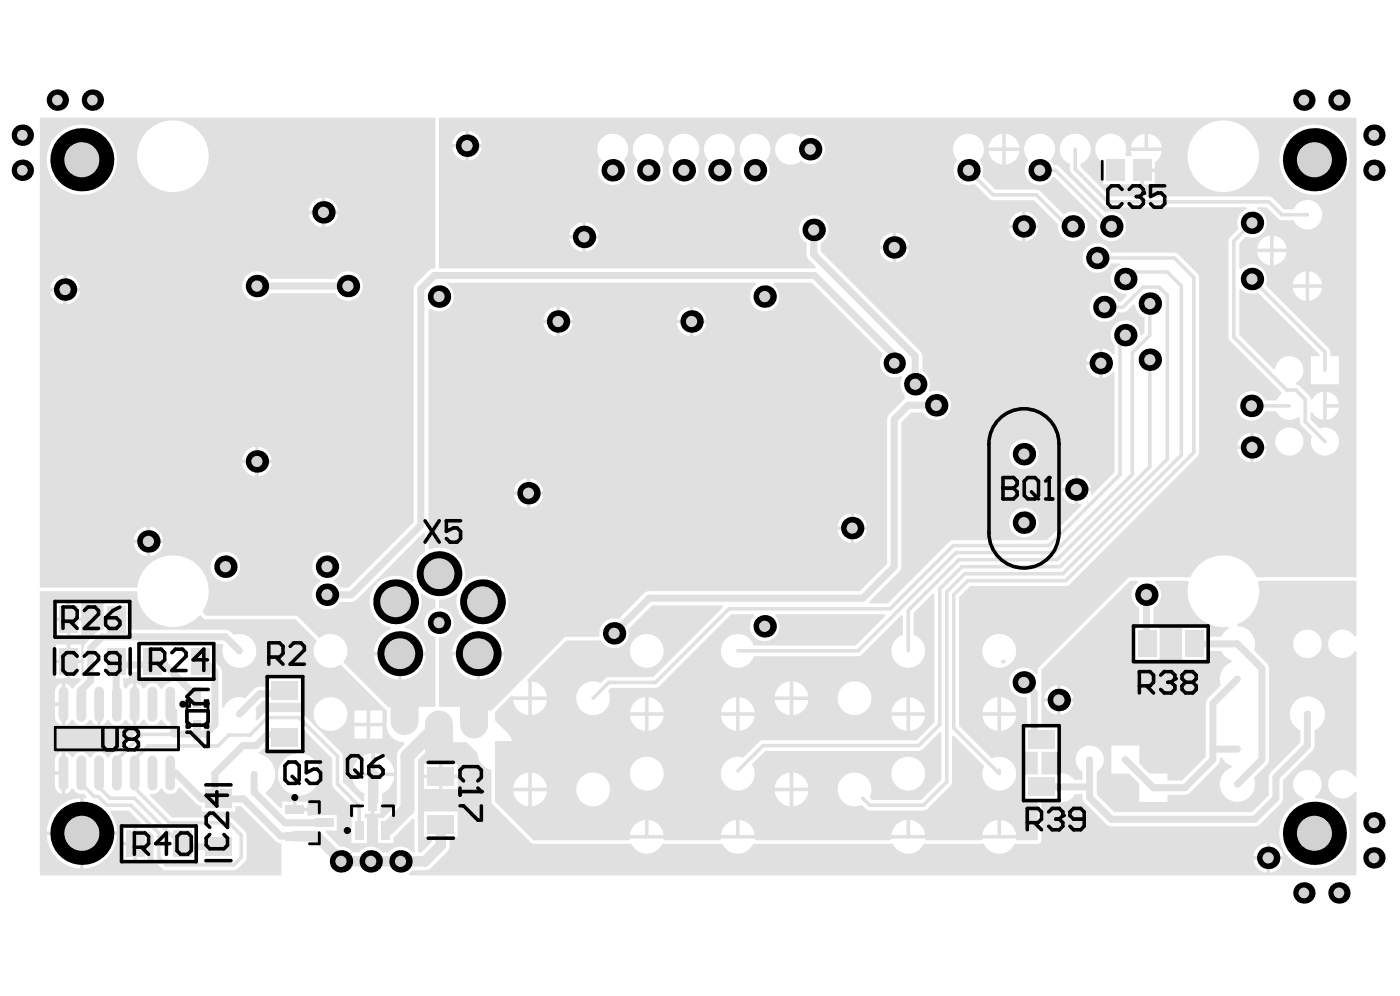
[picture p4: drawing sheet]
<svg xmlns="http://www.w3.org/2000/svg" width="148mm" height="105mm" viewBox="0 0 148 105" stroke-linecap="round" stroke-linejoin="round" font-family="sans-serif">
<g fill="#e0e0e0">
<path d="M4.2 12.4v49.6h10.3a3.8 3.8 0 0 1 5-3.2 3.8 3.8 0 0 1 1.9 5.7l.1 .2 .2 .3h9.6l2.4 2.4a1.78 1.78 0 0 1 2.5 0 1.78 1.78 0 0 1 0 2.5l4.8 4.7h5v-7.3a1.63 1.63 0 0 1-1.2-1.6 1.63 1.63 0 0 1 1.2-1.5l-.1-.9a2.5 2.5 0 0 1-1.3-.7l-.2 .1a2.71 2.71 0 0 1-1.7 3.4v.2a2.72 2.72 0 0 1 2.2 2.5h-5.4a2.69 2.69 0 0 1 1.8-2.4v-.2a2.75 2.75 0 0 1-2-3.9 2.75 2.75 0 0 1 4.3-.8l.1-.2a2.72 2.72 0 0 1 1.2-3.1v-1.9l-.2-.1-7.1 7.1-.5 .2h-1.2a1.56 1.56 0 0 1-2.5 .4 1.56 1.56 0 0 1 .4-2.5v-.2a1.56 1.56 0 0 1-.5-2.4 1.56 1.56 0 0 1 2.4 0 1.56 1.56 0 0 1-.5 2.4v.2l.4 .3 .3 .3h.9l6.9-6.9v-24.6l.2-.5 1.4-1.5 .3-.1 .4-.1v-15.9zM14.5 16.5a3.8 3.8 0 0 1 7.5 0 3.8 3.8 0 0 1-7.5 0zM4.9 16.9a3.8 3.8 0 0 1 7.5 0 3.8 3.8 0 0 1-7.5 0zM33 21.3l.4-.2 .6-.2v1.3h-1.4l.2-.6zM34.3 20.9a1.51 1.51 0 0 1 1.4 1.3h-1.4zM32.6 22.6h1.4v1.4a1.51 1.51 0 0 1-1.4-1.4zM34.3 22.6h1.4a1.51 1.51 0 0 1-1.4 1.4zM26 29.1a1.56 1.56 0 0 1 2.5 .3h6.9a1.56 1.56 0 0 1 2.3-.4 1.56 1.56 0 0 1 0 2.4 1.56 1.56 0 0 1-2.3-.5h-6.9a1.57 1.57 0 0 1-2.3 .5 1.57 1.57 0 0 1-.2-2.3zM5.8 29.4l.3-.2 .6-.2v1.4h-1.4l.2-.6zM7.1 29a1.51 1.51 0 0 1 1.3 1.4h-1.3zM5.3 30.7h1.4v1.4a1.51 1.51 0 0 1-1.4-1.4zM7.1 30.7h1.3a1.51 1.51 0 0 1-1.3 1.4zM26 47.6l.3-.3 .6-.1v1.3h-1.3l.2-.6zM27.3 47.2a1.51 1.51 0 0 1 1.4 1.3h-1.4zM25.6 48.9h1.3v1.4a1.51 1.51 0 0 1-1.3-1.4zM27.3 48.9h1.4a1.51 1.51 0 0 1-1.4 1.4zM14.6 56l.3-.2 .6-.2v1.4h-1.4l.2-.6zM15.9 55.6a1.51 1.51 0 0 1 1.3 1.4h-1.3zM14.1 57.3h1.4v1.4a1.51 1.51 0 0 1-1.4-1.4zM15.9 57.3h1.3a1.51 1.51 0 0 1-1.3 1.4zM22.2 59.8a1.6 1.6 0 0 1 3.2 0 1.6 1.6 0 0 1-3.2 0zM39.5 69.2h2.5v2.5a2.71 2.71 0 0 1-2.5-2.5zM42.4 69.2h2.5a2.71 2.71 0 0 1-2.5 2.5z"/>
<path d="M46 78.3l-1.9 1.9v5.8l-.1 .2 .1 .3v3.5h.4l1.1-1.1v-.6h-.8v-2.6h3.5v2.6h-.8l-.1 1.3-.2 .3-1.7 1.7-.3 .2-.3 .1h-1.4l-.3 .3v.2h100v-8.8l-.2-.1a1.51 1.51 0 0 1-2.2 .4 1.51 1.51 0 0 1 0-2.3 1.51 1.51 0 0 1 2.2 .4l.2-.1v-13.1l-.2-.1-.2 .3a1.51 1.51 0 0 1-2.2-.1 1.51 1.51 0 0 1 .3-2.2 1.51 1.51 0 0 1 2.1 .5l.2-.1v-5.8h-10.3l-.1 .2a3.8 3.8 0 0 1-2.2 4.4v.2l.5 .1a1.85 1.85 0 0 1 1.3 2.4l1.4 1.4 .2 .6v9.6l-.2 .5-1.4 1.4v.2a1.86 1.86 0 0 1-1.2 2.3 1.86 1.86 0 0 1-2.3-1.2 1.86 1.86 0 0 1 1.1-2.4v-.2l-.7-.4-.3-.5-.2 .1v.5l-.2 .2-3 3-.5 .2h-1.8v.7h-3v-1.9l-1.1-1h-1.9v-3h3v1.9l1 1h2v.8h1.5l2.5-2.5 .1-5.9 1.5-1.7a1.82 1.82 0 0 1 1.1-2.4v-.2l-.7-.4-.3-.6h-1.5v1h-2.7v-3.5h2.7v1h1.5a1.71 1.71 0 0 1 .7-.9v-.2l-.5 .1a3.8 3.8 0 0 1-3.7-4.7l-.1-.2h-3.4l-.1 .2 .2 .2a1.56 1.56 0 0 1-.3 2.4v2.1h.6v3.5h-2.6v-3.5h.5l-.1-2.1a1.56 1.56 0 0 1 0-2.6l-.1-.2h-.8l-9.4 9.4 .1 6h1.7v2.7h-1.8v2.3h1.9a1.49 1.49 0 0 1 1.6 .6h.9v-.8a1.49 1.49 0 0 1-.4-2.3 1.49 1.49 0 0 1 2.3 0 1.49 1.49 0 0 1-.4 2.3v2.4l1.8 1.8h14.6l1.8-1.8v-1.9l.2-.5 3.1-3.1v-1.3a1.86 1.86 0 0 1-.7-2.9 1.86 1.86 0 0 1 2.9 0 1.86 1.86 0 0 1-.7 2.9l-.1 1.9-3.2 3.3-.1 2.2-2.6 2.7h-15.5l-.5-.2-2.3-2.3-.2-.2v-.7h-.8a1.48 1.48 0 0 1-2.2 .6h-1.4v4.3a.38 .38 0 0 1-.3 .4h-2.4a1.84 1.84 0 0 1-1.7 1 1.84 1.84 0 0 1-1.6-1l-6.3-.1-.1 .2a1.81 1.81 0 0 1-1.7 .9 1.81 1.81 0 0 1-1.6-1l-14.6-.1-.1 .2a1.81 1.81 0 0 1-1.7 .9 1.81 1.81 0 0 1-1.5-1l-6.3-.1-.1 .2a1.81 1.81 0 0 1-1.7 .9 1.81 1.81 0 0 1-1.6-1l-10.4-.1-4.3-4.2v-3.5a1.83 1.83 0 0 1-1.5-1.8l-1.1-1.2zM136.5 68a1.51 1.51 0 0 1 3 0 1.51 1.51 0 0 1-3 0zM110.7 72.8l.3-.3 .6-.2v1.4h-1.4l.2-.6zM112 72.3a1.51 1.51 0 0 1 1.3 1.4h-1.3zM110.2 74.1h1.4v1.3a1.51 1.51 0 0 1-1.4-1.3zM112 74.1h1.3a1.51 1.51 0 0 1-1.3 1.3zM44.8 80.6h1.6v1.2h-1.6zM46.7 80.6h1.6v1.2h-1.6zM44.8 82.1h1.6v1.2h-1.6zM46.7 82.1h1.6v1.2h-1.6zM132.8 89.4l.3-.2 .6-.2v1.4h-1.3l.1-.6zM134.1 89a1.51 1.51 0 0 1 1.3 1.4h-1.3zM137 81.7a1.51 1.51 0 0 1 2.2 .1 1.51 1.51 0 0 1-.4 2.3l.1 .1a3.7 3.7 0 0 1 3.5 4.7 3.7 3.7 0 0 1-5.4 2.3 3.7 3.7 0 0 1-.8-5.9l.5-.4 1-.5v-.2a1.51 1.51 0 0 1-.7-2.5zM132.4 90.7h1.3v1.4a1.51 1.51 0 0 1-1.3-1.4zM134.1 90.7h1.3a1.51 1.51 0 0 1-1.3 1.4z"/>
<path d="M4.2 62.4v30h25.5v-3.3l-.6-.3-3.7-3.7h-.6v.6h-3.5v-.6l-.5-.2-1.8-1.8-.2 .1v.1a.9 .9 0 0 1-.8 .5 .9 .9 0 0 1-.9-.6l-.2 .1a.87 .87 0 0 1-1 .5l-.1 .2 2.3 2.3h6.3l1.5 1.5 .1 .4v2.5l-1.1 1.1h-7.6a2.02 2.02 0 0 1-1.1-1.3v-2.3l-.4-.4h-.2v1.1h-1.1v-1.6h.6v-.2l-1.5-1.5h-1.9l-.1 .1 .5 .8 .2 .7v.6h-3.5v-3.6l.3 .1 .1-.2-.4-.3a.87 .87 0 0 1-1.1-.6h-.1l-.2 .4-.5 .2v-4.4l.5 .2 .2 .3h.1a.9 .9 0 0 1 .9-.6 .9 .9 0 0 1 .8 .6h.2a.9 .9 0 0 1 .9-.6 .9 .9 0 0 1 .8 .6h.2a.89 .89 0 0 1 .9-.5l2.4-2.4 2.8-.1v-.4l-.3-.2-.2-.3h-.2a.9 .9 0 0 1-.8 .6 .9 .9 0 0 1-.8-.6h-.2l-.2 .3-.5 .2v-4.4l.5 .3 .2 .3h.2a.9 .9 0 0 1 .8-.6 .9 .9 0 0 1 .8 .6l.2-.1a.89 .89 0 0 1 .9-.5l.1-.2-.5-.4-.2 .1h-2.6v-.7h-1.2v.7h-.6v.8l.2 .3h.2l.2-.3 .4-.3v4.4l-.4-.2-.2-.3h-.2a.9 .9 0 0 1-.9 .6 .9 .9 0 0 1-.8-.6h-.2l-.2 .3-.4 .2v-2.2h-.4v2.2a.83 .83 0 0 1-.7-.5h-.2a.9 .9 0 0 1-.8 .6 .9 .9 0 0 1-.9-.6h-.1l-.2 .3-.5 .2v-4.4l.5 .3 .2 .3h.1l.2-.3 .7-.6-.1-.2h-1.1v-1.6h1.2v1.3l.2 .1 .1-3.3 1.4-1.4 .2-.2h.4v-2.9h2.7v2.9h10.2h.3l.6 .5h.1a1.79 1.79 0 0 1 2.3 1.6 1.79 1.79 0 0 1-2 1.9 1.79 1.79 0 0 1-1.5-2.4l-.1-.1h-1v1.6l.9 1v4.1h.2l.1-.2a1.76 1.76 0 0 1 2.2-.8l1.2-1.2h1.2v-1h3.6v2.7h-3.6v-.2h-.6l-.7 .8 .1 .6-.1 .5 .1 .2 .7-.8 .4-.1h3.4l.4 .1 4.2 4.3v2.9l2.1 2.1 .2-.1v-.7a2.17 2.17 0 0 1-1.3-1.9h4.4v.3a2.21 2.21 0 0 1-1.3 1.6v.7l-.2 .6v.8h-.6v-1.4h-.4v1.4h-.6v.4h.2v2.7h-1.6v-2.7h.3v-1l-2.3-2.3v-3l-3.1-3-.1 .1v2.1h-3.6v-.4l-.2-.1-.7 .7v.2l.3 .1a2.23 2.23 0 0 1 .4 3.9v.2l1.5 1.5 .2-.1v-.6h1.1v.8h.2v.2h1.4v.5l3.1-.1v1.7h-1.2l-.1 .1 1.6 1.6 .1-.1a1.49 1.49 0 0 1 1.2 .7h.7l.1-.2a1.55 1.55 0 0 1 2.4 .2h.7l.1-.2a1.55 1.55 0 0 1 2.3 .2h.3v-3.5l-.2-.1-2.1 2v.6h-1.6v-2.7h.6l1.4-1.4v-5.1l.2-.6 .6-.7v-.1a1.95 1.95 0 0 1-1.8-2.4v-1l-5-4.9a1.77 1.77 0 0 1-2.3-.1 1.77 1.77 0 0 1-.1-2.4l-2.3-2.2h-9.6l-.4-.4h-.2a3.8 3.8 0 0 1-4.1 .9 3.8 3.8 0 0 1-2.4-3.5zM5.9 63.6h1.2v1.6h-1.2zM7.4 63.6h1.2v1.6h-1.2zM5.9 65.6h1.2v1.6h-1.2zM7.4 65.6h1.2v1.6h-1.2zM5.9 68h1.2v1.6h-1.2zM7.4 68h1.2v1.6h-1.2zM5.9 70h1.2v1.6h-1.2zM6.1 72.4l.4-.3v2h-.7v-1.1l.1-.4zM37.4 75h1.3v1.3h-1.3zM39.1 75h1.3v1.3h-1.3zM5.8 74.5h.7v2a.87 .87 0 0 1-.7-.8zM33.1 75.4a1.8 1.8 0 0 1 3.6 0 1.8 1.8 0 0 1-3.6 0zM37.4 76.7h1.3v1.3h-1.3zM39.1 76.7h1.3v1.3h-1.3zM6.1 79.6l.4-.2v2h-.7v-1.1l.1-.4zM37.8 80.2a2.14 2.14 0 0 1 1.4-.7v2h-2a2.15 2.15 0 0 1 .6-1.3zM39.6 79.5a2.19 2.19 0 0 1 2 2h-2zM5.8 81.8h.7v2a.87 .87 0 0 1-.7-.9zM29.3 81.7a2.25 2.25 0 0 1 4.5 0 2.25 2.25 0 0 1-4.5 0zM31.3 84.6h1.2v.6h-1.2zM6 85.3a3.6 3.6 0 0 1 2.5-1.1v3.6h-3.6a3.6 3.6 0 0 1 1.1-2.5zM12.9 87.3h1.2v1.6h-1.2zM12.9 89.3h1.2v1.5h-1.2zM14.5 89.3h1.1v1.5h-1.1zM4.9 88.1h3.6v3.6a3.7 3.7 0 0 1-3.6-3.6zM8.8 88.1h3.5a3.7 3.7 0 0 1-3.5 3.6z"/>
<path d="M47.3 29.8l-.1 .2a1.56 1.56 0 0 1 .4 2.2 1.56 1.56 0 0 1-2.2 .4h-.2v25.4h.3a2.73 2.73 0 0 1 2.8 .6 2.73 2.73 0 0 1 .7 2.7l.1 .2a2.75 2.75 0 0 1 4.3 .8 2.75 2.75 0 0 1-2 3.9v.2a2.69 2.69 0 0 1 1.8 2.4h-5.4a2.72 2.72 0 0 1 2.2-2.5v-.2a2.71 2.71 0 0 1-1.7-3.4l-.1-.1a2.65 2.65 0 0 1-1.8 .7v.9a1.57 1.57 0 0 1 1.5 1.5 1.57 1.57 0 0 1-1.5 1.6v7.3h3.6l.5 .1 .7 .3h.7l7.8-7.8h3.5l.1-.1a1.55 1.55 0 0 1 2-1.8l2.7-2.7 .5-.2h22.3l2.9-2.9v-15.2l.2-.6 1.6-1.6v-.4a1.71 1.71 0 0 1-.3-1.9l-.1-.1a1.5 1.5 0 0 1-1.8-.4 1.5 1.5 0 0 1-.1-1.9l-7.5-7.6h-4l-.1 .2a1.56 1.56 0 0 1 .3 2.3 1.56 1.56 0 0 1-2.3 0 1.56 1.56 0 0 1 .2-2.3v-.2zM71.9 32.8l.3-.2 .6-.2v1.3h-1.3l.2-.6zM73.2 32.4a1.51 1.51 0 0 1 1.4 1.3h-1.4zM57.8 32.8l.3-.2 .6-.2v1.3h-1.3l.2-.6zM59.1 32.4a1.51 1.51 0 0 1 1.4 1.3h-1.4zM71.5 34.1h1.3v1.4a1.51 1.51 0 0 1-1.3-1.4zM73.2 34.1h1.4a1.51 1.51 0 0 1-1.4 1.4zM57.4 34.1h1.3v1.4a1.51 1.51 0 0 1-1.3-1.4zM59.1 34.1h1.4a1.51 1.51 0 0 1-1.4 1.4zM54.7 50.9l.3-.2 .6-.2v1.4h-1.3l.1-.6zM56 50.5a1.51 1.51 0 0 1 1.3 1.4h-1.3zM54.3 52.2h1.3v1.4a1.51 1.51 0 0 1-1.3-1.4zM56 52.2h1.3a1.51 1.51 0 0 1-1.3 1.4zM88.9 54.6l.3-.2 .6-.2v1.4h-1.4l.2-.6zM90.2 54.2a1.51 1.51 0 0 1 1.3 1.4h-1.3zM88.4 55.9h1.4v1.4a1.51 1.51 0 0 1-1.4-1.4zM90.2 55.9h1.3a1.51 1.51 0 0 1-1.3 1.4zM47.8 69.2h2.5v2.5a2.71 2.71 0 0 1-2.5-2.5zM50.7 69.2h2.5a2.71 2.71 0 0 1-2.5 2.5z"/>
<path d="M46.3 12.4v15.9h39.8v-.1l-.9-1.1v-1.5a1.57 1.57 0 0 1-.5-2.3 1.57 1.57 0 0 1 2.4 0 1.57 1.57 0 0 1-.4 2.3v.9l10.5 10.6 .2 .5v1.6a1.55 1.55 0 0 1 .6 2l.2 .2 .2-.1a1.57 1.57 0 0 1 1.9 1 1.57 1.57 0 0 1-.8 1.9 1.57 1.57 0 0 1-2-.7h-1.3l-1 1.1-.1 15.5-3.3 3.4 .1 .2h1.8l6.7-6.6 10.1-.1 3.7-3.7-.1-.1h-.3v-1.3h1.4l-.1 .2 .2 .1 2.4-2.3v-10.6h-.2a1.43 1.43 0 0 1-1.1 .6v-3.1a1.43 1.43 0 0 1 1.1 .6h.2v-1a1.56 1.56 0 0 1 .5-2.5 1.56 1.56 0 0 1 2.2 1.4l.1 .1 .3-.3v-1.6l-.2-.1a1.51 1.51 0 0 1-.7-1.2l-.2-.1-.9 .8-.8 .1v.2a1.56 1.56 0 0 1-2.5 .4 1.56 1.56 0 0 1 .2-2.5 1.56 1.56 0 0 1 2.3 .7h.3l.7-.6-.1-.2h-.1a1.56 1.56 0 0 1-1.5-1.3 1.56 1.56 0 0 1 1-1.7v-.2h-1a1.56 1.56 0 0 1-2.4 .7 1.56 1.56 0 0 1 0-2.5 1.56 1.56 0 0 1 2.4 .7h6.9l2.4 2.4v18.9l-13.9 13.8-10.3 .1-1.1 1.1v13.6l3.4 3.5a1.79 1.79 0 0 1 2.6 1.3 1.79 1.79 0 0 1-2.1 2 1.79 1.79 0 0 1-1.3-2.5l-3.2-3.3-.2 .1v5l-2.6 2.7-.4 .2h-5.7l-.4-.2-.4-.5a1.79 1.79 0 0 1-2.5-1.4 1.79 1.79 0 0 1 2.1-1.9 1.79 1.79 0 0 1 1.2 2.6l.3 .2h5.2l2.1-2.1v-5h-.2l-1.8 1.8-.4 .2h-16.2l-1.4 1.4a1.79 1.79 0 0 1-1 2.7 1.79 1.79 0 0 1-2.3-1.8 1.79 1.79 0 0 1 2.4-1.6l1.7-1.7 .4-.2h16.2l1.9-1.9v-13.5h-.2l-2 2v2.3l.3 .1a1.79 1.79 0 0 1 .4 2.8 1.79 1.79 0 0 1-2.8-.2 1.79 1.79 0 0 1 .9-2.7v-2l-.1-.1-4.4 4.3-11.2 .1a1.78 1.78 0 0 1-2.8 .8 1.78 1.78 0 0 1 0-2.8 1.78 1.78 0 0 1 2.8 .8h10.8l3.1-3.1-.1-.2h-11.5v.2a1.57 1.57 0 0 1-.1 2.2 1.57 1.57 0 0 1-2.2 0 1.57 1.57 0 0 1 0-2.2v-.2h-2.4l-7.8 7.8h-4.9l-.3 .3a1.79 1.79 0 0 1-1.3 2.6 1.79 1.79 0 0 1-2.1-2.1 1.79 1.79 0 0 1 2.6-1.3l.5-.5 .4-.1h4.7l7.4-7.4-.1-.2h-7.5l-2.5 2.5a1.56 1.56 0 0 1-.8 1.9 1.56 1.56 0 0 1-2-.7h-.2h-3.5l-4.1 4.1 .1 .2v1.6h-1.6l-.2-.1-1.7 1.8v.9l1.3 1.3a2.79 2.79 0 0 1 0 3.4l-.4 .3-.4 .1-.5 .1v3.3l4 4.1h10.1l.1-.2h3.6l.1 .2h5.8l.1-.2h3.6l.1 .2h14.2l.1-.2h3.6l.1 .2h5.8l.1-.2h3.6l.1 .2h2.2v-4.3h-1.4v-2.7h1.4v-2.3h-1.4v-2.7h.2v-3l-.1-.1a1.56 1.56 0 0 1-1.6-2.2 1.56 1.56 0 0 1 2.7-.2l.2-.1v-.5l9.6-9.7h6.5a3.8 3.8 0 0 1 3.5-2.3 3.8 3.8 0 0 1 3.5 2.3h10.5v-48.5zM82.3 14.6a1.62 1.62 0 0 1 2.3-.1 1.56 1.56 0 0 1 2.1 .2 1.56 1.56 0 0 1 0 2.1 1.56 1.56 0 0 1-2.1 .2 1.64 1.64 0 0 1-2.3-.1 1.64 1.64 0 0 1 0-2.3zM48.2 14.3l.3-.3 .6-.2v1.4h-1.3l.1-.6zM49.5 13.8a1.51 1.51 0 0 1 1.4 1.4h-1.4zM104.8 14.6l.4-.3 .6-.2v1.5h-1.4l.2-.7zM106.2 14.1a1.59 1.59 0 0 1 1.4 1.5h-1.4zM119.9 14.6l.3-.3 .6-.2v1.5h-1.4l.2-.7zM121.2 14.1a1.59 1.59 0 0 1 1.5 1.5h-1.5zM116.1 14.6a1.63 1.63 0 0 1 2.1-.2 1.63 1.63 0 0 1 .6 1.9l.1 .2h.5l.1-.2-.1-.4h3.3a1.54 1.54 0 0 1-.8 1.2v.7h-1.3v.2h-.2v1.5h-4v-2.3a1.64 1.64 0 0 1-.3-2.6zM47.8 15.6h1.3v1.3a1.51 1.51 0 0 1-1.3-1.3zM49.5 15.6h1.4a1.51 1.51 0 0 1-1.4 1.3zM104.4 15.9h1.4v1.5a1.59 1.59 0 0 1-1.4-1.5zM106.2 15.9h1.4a1.59 1.59 0 0 1-1.4 1.5zM120.8 18.2h1.1v1.3h-1.1zM63.5 14.6a1.64 1.64 0 0 1 2.4 0 1.64 1.64 0 0 1-.1 2.3 1.56 1.56 0 0 1 0 2.2 1.56 1.56 0 0 1-2.2 0 1.56 1.56 0 0 1-.1-2.2 1.64 1.64 0 0 1 0-2.3zM67.3 14.6a1.64 1.64 0 0 1 2.3 0 1.64 1.64 0 0 1 0 2.3 1.56 1.56 0 0 1-.1 2.2 1.56 1.56 0 0 1-2.1 0 1.56 1.56 0 0 1-.1-2.2 1.64 1.64 0 0 1 0-2.3zM71 14.6a1.64 1.64 0 0 1 2.4 0 1.64 1.64 0 0 1 0 2.3 1.56 1.56 0 0 1-.1 2.2 1.56 1.56 0 0 1-2.2 0 1.56 1.56 0 0 1 0-2.2 1.64 1.64 0 0 1-.1-2.3zM74.8 14.6a1.64 1.64 0 0 1 2.3 0 1.64 1.64 0 0 1 0 2.3 1.56 1.56 0 0 1-.1 2.2 1.56 1.56 0 0 1-2.1 0 1.56 1.56 0 0 1-.1-2.2 1.64 1.64 0 0 1 0-2.3zM78.6 14.6a1.64 1.64 0 0 1 2.3 0 1.64 1.64 0 0 1 0 2.3 1.56 1.56 0 0 1-.1 2.2 1.56 1.56 0 0 1-2.2 0 1.56 1.56 0 0 1 0-2.2 1.64 1.64 0 0 1 0-2.3zM101.1 14.6a1.64 1.64 0 0 1 2.3 0 1.64 1.64 0 0 1 0 2.3 1.51 1.51 0 0 1 .3 1.7l1.4 1.4h4.5l2.7 2.7a1.56 1.56 0 0 1 2.4 .6 1.56 1.56 0 0 1-1.2 2.1 1.56 1.56 0 0 1-1.8-1.7l-2.5-2.6h-4.6l-1.7-1.7a1.55 1.55 0 0 1-1.9-.5 1.55 1.55 0 0 1 .1-2 1.64 1.64 0 0 1 0-2.3zM108.6 14.6a1.64 1.64 0 0 1 2.3 0 1.64 1.64 0 0 1 0 2.3l.3 .5h.4l.2 .2 4.9 4.9a1.56 1.56 0 0 1 2.2 1.2 1.56 1.56 0 0 1-1.8 1.7 1.56 1.56 0 0 1-1.2-2.1l-4.6-4.6h-.2a1.56 1.56 0 0 1-2.2 .6 1.56 1.56 0 0 1-.3-2.4 1.64 1.64 0 0 1 0-2.3zM125.4 16.5a3.8 3.8 0 0 1 7.6 0 3.8 3.8 0 0 1-7.6 0zM135.1 16.9a3.7 3.7 0 0 1 7.4 0 3.7 3.7 0 0 1-7.4 0zM112.4 14.6a1.64 1.64 0 0 1 2.5 .3 1.64 1.64 0 0 1-.8 2.4v.3l3.1 3.1h16.8l.4 .2 1.2 1.2h1a1.56 1.56 0 0 1 2.4-.7 1.56 1.56 0 0 1 0 2.5 1.56 1.56 0 0 1-2.4-.7h-1.5l-1.4-1.3h-.9l-.1 .2a1.56 1.56 0 0 1 .9 2 1.56 1.56 0 0 1-2 .9l-.8 .7v2.7h.2a1.55 1.55 0 0 1 2-.3 1.55 1.55 0 0 1 .6 2l6.7 6.7 .1 .1 .1 .7h.9v3h-3v-3h.9v-.2l-6.5-6.5a1.51 1.51 0 0 1-1.8-.4h-.2v4.8l3.7 3.7 .2-.1a1.49 1.49 0 0 1 2.3-1 1.49 1.49 0 0 1-.2 2.5v.2l.4 .2 1 .9 .2 .4h.2a1.42 1.42 0 0 1 1.1-.7v2.9a1.41 1.41 0 0 1-1.1-.8l-.2 .1v.7l.9 .9a1.49 1.49 0 0 1 2.1 1.2 1.49 1.49 0 0 1-1.7 1.7 1.49 1.49 0 0 1-1.2-2.1l-1.1-1.1-.1-.2-.1-.6-.2-.1a1.46 1.46 0 0 1-2.2-.6h-1.2a1.56 1.56 0 0 1-2.4 .7 1.56 1.56 0 0 1 0-2.5 1.56 1.56 0 0 1 2.4 .7h1.2l.5-.7v-.2l-5.4-5.4-.2-.4v-10.2l.2-.4 .9-.9a1.53 1.53 0 0 1 .9-2l-.1-.2-14.9-.1-3.6-3.5-.1-.4v-.6a1.63 1.63 0 0 1-.6-2.7zM107 22.8l.3-.3 .6-.2v1.4h-1.4l.2-.6zM108.3 22.3a1.51 1.51 0 0 1 1.3 1.4h-1.3zM60.5 23.9l.4-.3 .6-.1v1.3h-1.4l.2-.6zM61.8 23.5a1.51 1.51 0 0 1 1.4 1.3h-1.4zM106.5 24.1h1.4v1.3a1.51 1.51 0 0 1-1.4-1.3zM108.3 24.1h1.3a1.51 1.51 0 0 1-1.3 1.3zM93.3 25l.3-.2 .6-.2v1.3h-1.3l.2-.6zM94.6 24.6a1.51 1.51 0 0 1 1.4 1.3h-1.4zM133.2 25.3l.3-.2 .6-.2v1.3h-1.4l.2-.6zM134.5 24.9a1.51 1.51 0 0 1 1.3 1.3h-1.3zM60.1 25.2h1.4v1.4a1.51 1.51 0 0 1-1.4-1.4zM61.8 25.2h1.4a1.51 1.51 0 0 1-1.4 1.4zM92.9 26.3h1.3v1.4a1.51 1.51 0 0 1-1.3-1.4zM94.6 26.3h1.4a1.51 1.51 0 0 1-1.4 1.4zM132.7 26.6h1.4v1.4a1.51 1.51 0 0 1-1.4-1.4zM134.5 26.6h1.3a1.51 1.51 0 0 1-1.3 1.4zM136.9 29.1l.4-.3 .6-.2v1.4h-1.4l.2-.6zM138.2 28.6a1.51 1.51 0 0 1 1.4 1.4h-1.4zM136.5 30.4h1.4v1.3a1.51 1.51 0 0 1-1.4-1.3zM138.2 30.4h1.4a1.51 1.51 0 0 1-1.4 1.3zM115.1 37.2l.3-.2 .6-.2v1.3h-1.3l.2-.5zM114.7 38.5h1.3v1.4a1.51 1.51 0 0 1-1.3-1.4zM140.1 41.4a1.44 1.44 0 0 1 1.3 1.3h-1.3zM140.1 43h1.3a1.44 1.44 0 0 1-1.3 1.3zM131.1 46.1l.3-.2 .6-.2v1.3h-1.4l.2-.6zM132.4 45.7a1.51 1.51 0 0 1 1.3 1.3h-1.3zM134.6 46.6a1.5 1.5 0 0 1 3 0 1.5 1.5 0 0 1-3 0zM130.6 47.4h1.4v1.4a1.51 1.51 0 0 1-1.4-1.4zM132.4 47.4h1.3a1.51 1.51 0 0 1-1.3 1.4zM106.5 47.9a1.6 1.6 0 0 1 3.2 0 1.6 1.6 0 0 1-3.2 0zM112.5 50.6l.4-.3 .6-.2v1.4h-1.4l.2-.6zM113.8 50.1a1.51 1.51 0 0 1 1.4 1.4h-1.4zM112.1 51.9h1.4v1.3a1.51 1.51 0 0 1-1.4-1.3zM106.5 55.2a1.6 1.6 0 0 1 3.2 0 1.6 1.6 0 0 1-3.2 0zM66.5 68.7a1.8 1.8 0 0 1 3.6 0 1.8 1.8 0 0 1-3.6 0zM103.7 68.7a1.8 1.8 0 0 1 3.6 0 1.8 1.8 0 0 1-3.6 0zM56.2 71.9a1.73 1.73 0 0 1 1.5 1.6h-1.5zM82.3 72.4l.4-.3 .7-.2v1.6h-1.6l.2-.7zM83.8 71.9a1.73 1.73 0 0 1 1.5 1.6h-1.5zM67 74.1l.4-.3 .7-.2v1.6h-1.6l.2-.7zM94.6 74.1l.4-.3 .7-.2v1.6h-1.6l.2-.7zM68.5 73.6a1.73 1.73 0 0 1 1.6 1.6h-1.6zM96.1 73.6a1.73 1.73 0 0 1 1.6 1.6h-1.6zM76.6 74.1l.4-.3 .7-.2v1.6h-1.6l.2-.7zM104.2 74.1l.4-.3 .7-.2v1.6h-1.6l.2-.7zM78.1 73.6a1.73 1.73 0 0 1 1.6 1.6h-1.6zM105.7 73.6a1.73 1.73 0 0 1 1.6 1.6h-1.6zM54.2 73.9h1.6v1.6a1.73 1.73 0 0 1-1.6-1.6zM56.2 73.9h1.5a1.73 1.73 0 0 1-1.5 1.6zM81.8 73.9h1.6v1.6a1.73 1.73 0 0 1-1.6-1.6zM83.8 73.9h1.5a1.73 1.73 0 0 1-1.5 1.6zM88.4 73.7a1.8 1.8 0 0 1 3.6 0 1.8 1.8 0 0 1-3.6 0zM103.7 75.6h1.6v1.5a1.73 1.73 0 0 1-1.6-1.5zM76.1 75.6h1.6v1.5a1.73 1.73 0 0 1-1.6-1.5zM66.5 75.6h1.6v1.5a1.73 1.73 0 0 1-1.6-1.5zM94.1 75.6h1.6v1.5a1.73 1.73 0 0 1-1.6-1.5zM68.5 75.6h1.6a1.73 1.73 0 0 1-1.6 1.5zM96.1 75.6h1.6a1.73 1.73 0 0 1-1.6 1.5zM78.1 75.6h1.6a1.73 1.73 0 0 1-1.6 1.5zM105.7 75.6h1.6a1.73 1.73 0 0 1-1.6 1.5zM54.7 82.1l.4-.3 .7-.2v1.5h-1.6l.2-.7zM56.2 81.6a1.73 1.73 0 0 1 1.5 1.5h-1.5zM82.3 82.1l.4-.3 .7-.2v1.5h-1.6l.2-.7zM83.8 81.6a1.73 1.73 0 0 1 1.5 1.5h-1.5zM66.5 81.7a1.8 1.8 0 0 1 3.6 0 1.8 1.8 0 0 1-3.6 0zM94.1 81.7a1.8 1.8 0 0 1 3.6 0 1.8 1.8 0 0 1-3.6 0zM54.2 83.5h1.6v1.6a1.73 1.73 0 0 1-1.6-1.6zM56.2 83.5h1.5a1.73 1.73 0 0 1-1.5 1.6zM81.8 83.5h1.6v1.6a1.73 1.73 0 0 1-1.6-1.6zM83.8 83.5h1.5a1.73 1.73 0 0 1-1.5 1.6zM60.8 83.3a1.8 1.8 0 0 1 3.6 0 1.8 1.8 0 0 1-3.6 0zM67 87.1l.4-.3 .7-.2v1.5h-1.6l.2-.7zM94.6 87.1l.4-.3 .7-.2v1.5h-1.6l.2-.7zM96.1 86.6a1.73 1.73 0 0 1 1.6 1.5h-1.6zM68.5 86.6a1.73 1.73 0 0 1 1.6 1.5h-1.6zM76.6 87.1l.4-.3 .7-.2v1.5h-1.6l.2-.7zM104.2 87.1l.4-.3 .7-.2v1.5h-1.6l.2-.7zM78.1 86.6a1.73 1.73 0 0 1 1.6 1.5h-1.6zM105.7 86.6a1.73 1.73 0 0 1 1.6 1.5h-1.6z"/>
</g>
<path d="M139.9 37.2v1.9M136.8 41.2l1 .9" fill="none" stroke="#e0e0e0" stroke-width=".38"/>
<circle cx="121.8" cy="83.1" r=".37" fill="#e0e0e0"/>
<path d="M109.8 18h1.6M112.7 23.9h.6M119.6 28.7l-.8 .8M121.4 32h.6M122.4 30.3l.9 .9M124 27.2l2 2.1M102.2 61.3l-1.5 1.5M9.9 84.1h.5M10.5 83.1l.2 .2M10.7 83.3h.1M10.7 83.3l.9 1M25.5 88.2v2.3" fill="none" stroke="#e0e0e0" stroke-width=".37"/>
<path d="M113.5 15.8v2.1M118.8 35.4l-.6 .5M132.2 23.5l-1.9 1.9M134 21.3l1.3 1.4" fill="none" stroke="#e0e0e0" stroke-width=".38"/>
<path d="M94.4 37.5v.8M28.2 77.5h1.7M109.2 73.1v4.2l.7 .7M138 75.4v3.3M115 83.1v1.1M134.7 82v2.3" fill="none" stroke="#e0e0e0" stroke-width=".74"/>
<circle cx="105.9" cy="69.8" r=".19" fill="#e0e0e0"/>
<path d="M113.5 17.9l3.5 3.4h17M118.2 35.9v14.2l-7.4 7.5h-10.2l-6.6 6.7h-17l-7.8 7.7h-4.9l-1.7 1.7M121.4 38v11.3l-9.8 9.8h-10.3l-5.4 5.3v4.3M130.3 25.4v10.2l5.5 5.6h1M132.2 29.5l7.7 7.7M135.3 22.7h2.7M132.1 42.8h4M137.8 42.1v2.4l2.1 2.1M105.9 69.8h.1" fill="none" stroke="#e0e0e0" stroke-width=".38"/>
<g fill="none" stroke="#e0e0e0" stroke-width=".37">
<path d="M102.3 18l2.5 2.6h4.6l3.3 3.3M111.4 18l5.9 5.9M115.9 27.2h8.1M119.6 28.7h3.7l1.4 1.5v17.8l-12.5 12.6h-10.3l-1.9 1.9v20l-2.5 2.5h-5.7l-.7-.7M121.4 32v3.4l-1.8 1.8v12.9l-8.3 8.2h-10.3l-10.4 10.4h-12.7M122.4 30.3h-1.7l-2.1 2.1h-2M123.3 31.2v17.3l-11.4 11.3h-10.3l-2.4 2.4v14.3l-2.2 2.2h-16.4l-2.7 2.7M126 29.3v18.5l-13.5 13.5h-10.3M18.6 77.5h-3.6l-2.7 2.7v1.4M100.7 62.8v14l4.8 4.9v-.4M8.6 81.6v1.1l1.3 1.4M10.4 84.1l.9 .9h2.5l3 3v2.5l.7 .8h7.2l.8-.8"/>
<path d="M10.5 81.6v1.5M11.6 84.3h2.6l4.4 4.3v.5M37.9 88v-2.9l-2.3-2.3v-3l-4-4.1h-3.4l-1.8 1.9h-2.2l-1.2 1.1h-7.4l-1.4 1.4v3.1l3.7 3.6h6.3l1.3 1.4"/>
</g>
<g fill="none" stroke="#e0e0e0" stroke-width=".74">
<path d="M27.1 30.2h9.6M85.9 24.3v2.6l10.7 10.7v3M94.4 37.5l-8.4-8.4h-40.1l-1.5 1.4v24.9l-7.3 7.4h-2.6M98.9 42.8h-3l-1.5 1.5v15.5l-3.3 3.3h-22.6l-3.7 3.7M12.3 69.8v4.5M12.3 65.4v1.7v.1M12.7 70.6l-.4-.4h5.1l3.4 3.4M21.4 69.6l1.3 1.3v5.6l-1 1h-3.4v-2.4M25.3 68.7l-1.5-1.5h-13l-1.2 1.2v3.4l-1 1v1.9M28.2 77.5l-1.1 1.2h-1.5l-2.9 3v2.6M30.1 73.2h-2.7l-2.1 2.2M108.1 72l1.1 1.1"/>
<path d="M121 62.8v5.1l.1 .1M126.1 68h4.5l2.6 2.6v9.6l-2.6 2.6M128.1 79.1h2.5M130.6 71.7l-2.5 2.6v5.9l-3 2.9h-3.3l-3-2.9M138 78.7l-3.3 3.3M18 81.6h.6l2.7 2.7h4.4l3.9 4h1.5M18.8 89.4h3.9M26.8 81.7v1.9l3.3 3.2h4.1M115 80.2v2.9h-5.1M115 84.2l2.3 2.3h15.2l2.2-2.2"/>
</g>
<path d="M42.7 73.5v2.6M46.4 76.5v2.6M50 73.9v2.6" fill="none" stroke="#e0e0e0" stroke-width="3"/>
<path d="M39.4 81.7v2.8M46.5 87v2.2l-1.6 1.7h-8.8l-2.7-2.6h-2.3" fill="none" stroke="#e0e0e0" stroke-width="1.1"/>
<path d="M46.4 76.5l-3.4 3.3v5.6l-2 2" fill="none" stroke="#e0e0e0" stroke-width="1.5"/>
<path d="M52.3 78.2h2.2v3.1h-2.2z" fill-rule="evenodd" fill="#e0e0e0"/>
<circle cx="116.2" cy="38.3" r="1.18" fill="#000"/>
<circle cx="116.2" cy="38.3" r=".59" fill="#d2d2d2"/>
<circle cx="113.3" cy="23.9" r="1.18" fill="#000"/>
<circle cx="113.3" cy="23.9" r=".59" fill="#d2d2d2"/>
<circle cx="58.9" cy="33.9" r="1.18" fill="#000"/>
<circle cx="58.9" cy="33.9" r=".59" fill="#d2d2d2"/>
<circle cx="145.1" cy="14.3" r="1.13" fill="#000"/>
<circle cx="145.1" cy="14.3" r=".56" fill="#d2d2d2"/>
<circle cx="121.4" cy="32" r="1.18" fill="#000"/>
<circle cx="121.4" cy="32" r=".59" fill="#d2d2d2"/>
<circle cx="2.4" cy="14.3" r="1.13" fill="#000"/>
<circle cx="2.4" cy="14.3" r=".56" fill="#d2d2d2"/>
<circle cx="145.1" cy="86.8" r="1.13" fill="#000"/>
<circle cx="145.1" cy="86.8" r=".56" fill="#d2d2d2"/>
<circle cx="145.1" cy="90.5" r="1.13" fill="#000"/>
<circle cx="145.1" cy="90.5" r=".56" fill="#d2d2d2"/>
<circle cx="145.1" cy="18" r="1.13" fill="#000"/>
<circle cx="145.1" cy="18" r=".56" fill="#d2d2d2"/>
<circle cx="137.7" cy="94.2" r="1.13" fill="#000"/>
<circle cx="137.7" cy="94.3" r=".56" fill="#d2d2d2"/>
<circle cx="141.4" cy="94.2" r="1.13" fill="#000"/>
<circle cx="141.4" cy="94.3" r=".56" fill="#d2d2d2"/>
<circle cx="138.8" cy="88" r="3.3" fill="#000"/>
<circle cx="138.8" cy="88" r="1.85" fill="#d2d2d2"/>
<circle cx="133.9" cy="90.5" r="1.18" fill="#000"/>
<circle cx="133.9" cy="90.5" r=".59" fill="#d2d2d2"/>
<circle cx="141.4" cy="10.6" r="1.13" fill="#000"/>
<circle cx="141.4" cy="10.6" r=".56" fill="#d2d2d2"/>
<circle cx="137.7" cy="10.6" r="1.13" fill="#000"/>
<circle cx="137.7" cy="10.6" r=".56" fill="#d2d2d2"/>
<circle cx="121" cy="62.8" r="1.18" fill="#000"/>
<circle cx="121" cy="62.8" r=".59" fill="#d2d2d2"/>
<circle cx="121.4" cy="38" r="1.18" fill="#000"/>
<circle cx="121.4" cy="38" r=".59" fill="#d2d2d2"/>
<circle cx="111.8" cy="73.9" r="1.18" fill="#000"/>
<circle cx="111.8" cy="73.9" r=".59" fill="#d2d2d2"/>
<circle cx="113.6" cy="51.7" r="1.18" fill="#000"/>
<circle cx="113.6" cy="51.7" r=".59" fill="#d2d2d2"/>
<circle cx="117.3" cy="23.9" r="1.18" fill="#000"/>
<circle cx="117.3" cy="23.9" r=".59" fill="#d2d2d2"/>
<circle cx="115.9" cy="27.2" r="1.18" fill="#000"/>
<circle cx="115.9" cy="27.2" r=".59" fill="#d2d2d2"/>
<circle cx="109.8" cy="18" r="1.18" fill="#000"/>
<circle cx="109.8" cy="18" r=".59" fill="#d2d2d2"/>
<circle cx="98.9" cy="42.8" r="1.18" fill="#000"/>
<circle cx="98.8" cy="42.8" r=".59" fill="#d2d2d2"/>
<circle cx="96.6" cy="40.6" r="1.18" fill="#000"/>
<circle cx="96.6" cy="40.6" r=".59" fill="#d2d2d2"/>
<circle cx="102.3" cy="18" r="1.18" fill="#000"/>
<circle cx="102.3" cy="18" r=".59" fill="#d2d2d2"/>
<circle cx="85.9" cy="24.3" r="1.18" fill="#000"/>
<circle cx="85.9" cy="24.3" r=".59" fill="#d2d2d2"/>
<circle cx="85.5" cy="15.8" r="1.18" fill="#000"/>
<circle cx="85.5" cy="15.8" r=".59" fill="#d2d2d2"/>
<circle cx="80.7" cy="66.1" r="1.18" fill="#000"/>
<circle cx="80.7" cy="66.1" r=".59" fill="#d2d2d2"/>
<circle cx="73" cy="33.9" r="1.18" fill="#000"/>
<circle cx="73" cy="33.9" r=".59" fill="#d2d2d2"/>
<circle cx="79.7" cy="18" r="1.18" fill="#000"/>
<circle cx="79.7" cy="18" r=".59" fill="#d2d2d2"/>
<circle cx="76" cy="18" r="1.18" fill="#000"/>
<circle cx="76" cy="18" r=".59" fill="#d2d2d2"/>
<circle cx="64.8" cy="66.8" r="1.18" fill="#000"/>
<circle cx="64.8" cy="66.8" r=".59" fill="#d2d2d2"/>
<circle cx="61.7" cy="25" r="1.18" fill="#000"/>
<circle cx="61.7" cy="25" r=".59" fill="#d2d2d2"/>
<circle cx="68.4" cy="18" r="1.18" fill="#000"/>
<circle cx="68.4" cy="18" r=".59" fill="#d2d2d2"/>
<circle cx="64.7" cy="18" r="1.18" fill="#000"/>
<circle cx="64.7" cy="18" r=".59" fill="#d2d2d2"/>
<circle cx="50.9" cy="63.5" r="2.37" fill="#000"/>
<circle cx="50.9" cy="63.5" r="1.63" fill="#d2d2d2"/>
<circle cx="55.8" cy="52.1" r="1.18" fill="#000"/>
<circle cx="55.8" cy="52.1" r=".59" fill="#d2d2d2"/>
<circle cx="49.3" cy="15.4" r="1.18" fill="#000"/>
<circle cx="49.3" cy="15.4" r=".59" fill="#d2d2d2"/>
<circle cx="42.3" cy="90.9" r="1.18" fill="#000"/>
<circle cx="42.3" cy="90.9" r=".59" fill="#d2d2d2"/>
<circle cx="39.1" cy="90.9" r="1.18" fill="#000"/>
<circle cx="39.1" cy="90.9" r=".59" fill="#d2d2d2"/>
<circle cx="41.8" cy="63.5" r="2.37" fill="#000"/>
<circle cx="41.8" cy="63.5" r="1.63" fill="#d2d2d2"/>
<circle cx="36.7" cy="30.2" r="1.18" fill="#000"/>
<circle cx="36.7" cy="30.2" r=".59" fill="#d2d2d2"/>
<circle cx="27.1" cy="48.7" r="1.18" fill="#000"/>
<circle cx="27.1" cy="48.7" r=".59" fill="#d2d2d2"/>
<circle cx="27.1" cy="30.2" r="1.18" fill="#000"/>
<circle cx="27.1" cy="30.2" r=".59" fill="#d2d2d2"/>
<circle cx="6.9" cy="30.6" r="1.18" fill="#000"/>
<circle cx="6.9" cy="30.6" r=".59" fill="#d2d2d2"/>
<circle cx="6.1" cy="10.6" r="1.13" fill="#000"/>
<circle cx="6.1" cy="10.6" r=".56" fill="#d2d2d2"/>
<circle cx="2.4" cy="18" r="1.13" fill="#000"/>
<circle cx="2.4" cy="18" r=".56" fill="#d2d2d2"/>
<circle cx="138.8" cy="16.9" r="3.3" fill="#000"/>
<circle cx="138.8" cy="16.9" r="1.85" fill="#d2d2d2"/>
<circle cx="116.6" cy="32.4" r="1.18" fill="#000"/>
<circle cx="116.6" cy="32.4" r=".59" fill="#d2d2d2"/>
<circle cx="90" cy="55.7" r="1.18" fill="#000"/>
<circle cx="90" cy="55.7" r=".59" fill="#d2d2d2"/>
<circle cx="80.7" cy="31.3" r="1.18" fill="#000"/>
<circle cx="80.7" cy="31.3" r=".59" fill="#d2d2d2"/>
<circle cx="50.5" cy="69" r="2.37" fill="#000"/>
<circle cx="50.5" cy="69" r="1.63" fill="#d2d2d2"/>
<circle cx="42.2" cy="69" r="2.37" fill="#000"/>
<circle cx="42.2" cy="69" r="1.63" fill="#d2d2d2"/>
<circle cx="15.7" cy="57.1" r="1.18" fill="#000"/>
<circle cx="15.7" cy="57.1" r=".59" fill="#d2d2d2"/>
<circle cx="132.2" cy="47.2" r="1.18" fill="#000"/>
<circle cx="132.2" cy="47.2" r=".59" fill="#d2d2d2"/>
<circle cx="94.4" cy="38.3" r="1.13" fill="#000"/>
<circle cx="94.4" cy="38.3" r=".56" fill="#d2d2d2"/>
<circle cx="118.8" cy="35.4" r="1.18" fill="#000"/>
<circle cx="118.8" cy="35.4" r=".59" fill="#d2d2d2"/>
<circle cx="94.4" cy="26.1" r="1.18" fill="#000"/>
<circle cx="94.4" cy="26.1" r=".59" fill="#d2d2d2"/>
<circle cx="132.1" cy="42.8" r="1.18" fill="#000"/>
<circle cx="132.1" cy="42.8" r=".59" fill="#d2d2d2"/>
<circle cx="132.2" cy="29.5" r="1.18" fill="#000"/>
<circle cx="132.2" cy="29.5" r=".59" fill="#d2d2d2"/>
<circle cx="132.2" cy="23.5" r="1.18" fill="#000"/>
<circle cx="132.2" cy="23.5" r=".59" fill="#d2d2d2"/>
<circle cx="108.1" cy="72" r="1.18" fill="#000"/>
<circle cx="108.1" cy="72" r=".59" fill="#d2d2d2"/>
<circle cx="108.1" cy="47.9" r="1.18" fill="#000"/>
<circle cx="108.1" cy="47.9" r=".59" fill="#d2d2d2"/>
<circle cx="118.8" cy="29.5" r="1.18" fill="#000"/>
<circle cx="118.8" cy="29.5" r=".59" fill="#d2d2d2"/>
<circle cx="108.1" cy="23.9" r="1.18" fill="#000"/>
<circle cx="108.1" cy="23.9" r=".59" fill="#d2d2d2"/>
<circle cx="36" cy="90.9" r="1.18" fill="#000"/>
<circle cx="36" cy="90.9" r=".59" fill="#d2d2d2"/>
<circle cx="34.5" cy="62.8" r="1.18" fill="#000"/>
<circle cx="34.5" cy="62.8" r=".59" fill="#d2d2d2"/>
<circle cx="34.5" cy="59.8" r="1.18" fill="#000"/>
<circle cx="34.5" cy="59.8" r=".59" fill="#d2d2d2"/>
<circle cx="46.4" cy="60.6" r="2.37" fill="#000"/>
<circle cx="46.4" cy="60.6" r="1.63" fill="#d2d2d2"/>
<circle cx="46.4" cy="65.7" r="1.18" fill="#000"/>
<circle cx="46.4" cy="65.7" r=".59" fill="#d2d2d2"/>
<circle cx="34.2" cy="22.4" r="1.18" fill="#000"/>
<circle cx="34.2" cy="22.4" r=".59" fill="#d2d2d2"/>
<circle cx="72.2" cy="18" r="1.18" fill="#000"/>
<circle cx="72.2" cy="18" r=".59" fill="#d2d2d2"/>
<circle cx="8.6" cy="88" r="3.3" fill="#000"/>
<circle cx="8.6" cy="88" r="1.85" fill="#d2d2d2"/>
<circle cx="23.8" cy="59.8" r="1.18" fill="#000"/>
<circle cx="23.8" cy="59.8" r=".59" fill="#d2d2d2"/>
<circle cx="9.8" cy="10.6" r="1.13" fill="#000"/>
<circle cx="9.8" cy="10.6" r=".56" fill="#d2d2d2"/>
<circle cx="108.1" cy="55.2" r="1.18" fill="#000"/>
<circle cx="108.1" cy="55.2" r=".59" fill="#d2d2d2"/>
<circle cx="46.4" cy="31.3" r="1.18" fill="#000"/>
<circle cx="46.4" cy="31.3" r=".59" fill="#d2d2d2"/>
<circle cx="8.6" cy="16.9" r="3.3" fill="#000"/>
<circle cx="8.6" cy="16.9" r="1.85" fill="#d2d2d2"/>
<g fill="#e0e0e0">
<path d="M20.4 76h.9v2.2h-.9z" fill-rule="evenodd"/>
<path d="M40.3 86.7h.9v1.9h-.9z" fill-rule="evenodd"/>
<path d="M37.5 86.7h.9v1.9h-.9z" fill-rule="evenodd"/>
<path d="M20.4 72.6h.8v2.1h-.8z" fill-rule="evenodd"/>
<path d="M13.3 87.7h1.9v2.8h-1.9z" fill-rule="evenodd"/>
</g>
<path d="M8.6 73v2.7M10.5 73v2.7M14.2 73v2.7M8.6 80.3v2.6M10.5 80.3v2.6M14.2 80.3v2.6" fill="none" stroke="#e0e0e0" stroke-width="1"/>
<g fill="#e0e0e0">
<path d="M108.5 82.1h2.8v1.9h-2.8z" fill-rule="evenodd"/>
<path d="M119.6 16.9h2v2.2h-2z" fill-rule="evenodd"/>
<path d="M108.5 77.1h2.8v1.9h-2.8z" fill-rule="evenodd"/>
<path d="M116.8 16.9h1.9v2.2h-1.9z" fill-rule="evenodd"/>
<path d="M38.9 83.6h.9v1.9h-.9z" fill-rule="evenodd"/>
<path d="M30.2 87.8h1.9v.9h-1.9z" fill-rule="evenodd"/>
<path d="M30.2 85h1.9v.9h-1.9z" fill-rule="evenodd"/>
<path d="M28.7 76.9h2.8v1.9h-2.8z" fill-rule="evenodd"/>
<path d="M28.7 71.9h2.8v1.9h-2.8z" fill-rule="evenodd"/>
<path d="M18.3 87.7h2v2.8h-2z" fill-rule="evenodd"/>
</g>
<path d="M12.3 73v2.7M16.1 73v2.7M18 73v2.7" fill="none" stroke="#e0e0e0" stroke-width="1"/>
<path d="M11.3 64h1.9v2.8h-1.9z" fill-rule="evenodd" fill="#e0e0e0"/>
<path d="M6.7 73v2.7" fill="none" stroke="#e0e0e0" stroke-width="1"/>
<g fill="#e0e0e0">
<path d="M6.3 64h1.9v2.8h-1.9z" fill-rule="evenodd"/>
<path d="M120.1 66.6h2v2.8h-2z" fill-rule="evenodd"/>
<path d="M125.2 66.6h1.9v2.8h-1.9z" fill-rule="evenodd"/>
</g>
<path d="M12.3 80.3v2.6M16.1 80.3v2.6M18 80.3v2.6" fill="none" stroke="#e0e0e0" stroke-width="1"/>
<g fill="#e0e0e0">
<path d="M11.3 68.4h1.9v2.8h-1.9z" fill-rule="evenodd"/>
<path d="M20.2 68.4h1.9v2.8h-1.9z" fill-rule="evenodd"/>
<path d="M15.2 68.4h1.9v2.8h-1.9z" fill-rule="evenodd"/>
</g>
<path d="M6.7 80.3v2.6" fill="none" stroke="#e0e0e0" stroke-width="1"/>
<g fill="#e0e0e0">
<path d="M6.3 68.4h1.9v2.8h-1.9z" fill-rule="evenodd"/>
<path d="M33.3 86.4h1.9v.9h-1.9z" fill-rule="evenodd"/>
<path d="M21.7 88.4h2.8v1.9h-2.8z" fill-rule="evenodd"/>
<path d="M45.1 86h2.8v1.9h-2.8z" fill-rule="evenodd"/>
<path d="M45.1 81h2.8v1.9h-2.8z" fill-rule="evenodd"/>
<path d="M21.7 83.4h2.8v1.9h-2.8z" fill-rule="evenodd"/>
</g>
<path d="M116.4 17v1.9M5.8 76.8h13v2.3h-13zM19.7 74.6h.3v-.6h-.3v2.8h.3M22 74.6h-.3v-.6h.3v2.8h-.3M32.7 84.6h1v1.2M33.7 87.9v1.2h-1M38.3 85.1h-1.2v1M40.4 85.1h1.1v1" fill="none" stroke="#000" stroke-width=".3"/>
<g fill="none" stroke="#000" stroke-width=".38">
<path d="M118.5 20l-.4-.4h-.8l-.3 .4v1.5l.3 .4h.8l.4-.4M119.2 20l.4-.4h.7l.4 .4v.4l-.4 .3M123 19.6h-1.5v1.1l.7-.3h.4l.4 .3v.8l-.4 .4h-.8l-.3-.4M120 20.7h.3M120.3 20.7l.4 .4v.4l-.4 .4h-.7l-.4-.4M44.9 55l1.5 2.2M46.4 55l-1.5 2.2M48.6 55h-1.5v1.1l.8-.4h.4l.3 .4v.7l-.3 .4h-.8l-.4-.4M105.5 44.2a3.7 3.7 0 0 1 4-.8 3.7 3.7 0 0 1 2.3 3.4v9.5a3.7 3.7 0 0 1-3.7 3.7 3.7 3.7 0 0 1-3.7-3.7v-9.5a3.7 3.7 0 0 1 1.1-2.6zM105.9 50.4h1.1l.4 .4v.4l-.4 .3 .4 .4v.4l-.4 .4h-1.1zM105.9 51.5h1.1M108.5 50.4h.8l.3 .4v1.5l-.3 .4h-.8l-.4-.4v-1.5z"/>
<path d="M108.9 51.9l.7 .8M110.4 52.7h.7M110.4 50.8l.4-.4v2.3M5.8 68.5v2.6M5.8 63.5h7.9v3.7h-7.9zM6.6 65.6h1.2l.3-.4v-.7l-.3-.4h-1.2v2.2M7.4 65.6l.7 .7M8.1 69.3l-.3-.4h-.8l-.4 .4v1.5l.4 .3h.8l.3-.3M8.9 69.3l.4-.4h.7l.4 .4v.3l-1.5 1.5h1.5M8.9 64.5l.4-.4h.7l.4 .4v.3l-1.5 1.5h1.5M10.9 76.9v1.9l.3 .3h.8l.4-.3v-1.9M11.2 65.2h1.1l.4 .4v.4l-.4 .3h-.8l-.3-.3z"/>
<path d="M12.7 70h-1.2l-.3-.4v-.3l.3-.4h.8l.4 .4v1.5l-.4 .3h-.8l-.3-.3M12.7 64.1l-.8 .4-.7 .7M13.5 78l-.4 .4v.4l.4 .3h.7l.4-.3v-.4l-.4-.4M13.5 78l-.4-.4v-.3l.4-.4h.7l.4 .4v.3l-.4 .4M13.5 78h.7M13.7 68.5v2.6M14.7 67.9h7.9v3.8h-7.9zM15.9 70h1.1l.4-.4v-.7l-.4-.4h-1.1v2.3M16.6 70l.8 .8M18.1 68.9l.4-.4h.8l.3 .4v.4l-1.5 1.5h1.5M19.7 75h2.3v1.2l-.4 .3h-1.5l-.4-.3zM19.7 77.3h.4l1.5 1.5h.4v-1.5"/>
<path d="M21.9 69.6h-1.5l1.1-1.1v2.3M22 72.8h-1.5l-.8 .7 .8 .8h1.5M28.2 71.4h3.8v7.9h-3.8zM28.4 69.4h1.1l.4-.4v-.8l-.4-.3h-1.1v2.2M29.1 69.4l.8 .7M30.6 68.2l.4-.3h.8l.3 .3v.4l-1.5 1.5h1.5M37.1 79.8h.7l.4 .3v1.5l-.4 .4h-.7l-.4-.4v-1.5zM40.4 79.8l-.7 .3-.8 .8M108.1 76.6h3.7v7.9h-3.7zM119.7 66.1h7.9v3.7h-7.9zM120.3 72.4h1.1l.4-.4v-.7l-.4-.4h-1.1v2.2M121 72.4l.8 .7"/>
<path d="M122.5 71.3l.4-.4h.8l.3 .4v.3l-.3 .4M123.3 72h.4M123.7 72l.3 .4v.4l-.3 .3h-.8l-.4-.3M125.2 72l-.4-.4v-.3l.4-.4h.7l.4 .4v.3l-.4 .4M125.2 72h.7M125.2 72l-.4 .4v.4l.4 .3h.7l.4-.3v-.4l-.4-.4M12.8 87.2h7.9v3.7h-7.9zM14.2 89.4h1.1l.4-.4v-.7l-.4-.4h-1.1v2.3M14.9 89.4l.8 .8M17.9 89h-1.5l1.2-1.1v2.3M19.1 87.9h.7l.4 .4v1.5l-.4 .4h-.7l-.4-.4v-1.5zM21.7 82.8h2.7"/>
<path d="M21.7 90.8h2.7M22.1 88.1l-.3 .4v.7l.3 .4h1.5l.4-.4v-.7l-.4-.4M22.9 83.6v1.5l-1.1-1.2h2.2M24 85.8v1.5l-1.5-1.5h-.4l-.3 .4v.8l.3 .3M30.5 80.4h.7l.4 .4v1.5l-.4 .4h-.7l-.4-.4v-1.5zM30.8 81.9l.8 .8M33.8 80.4h-1.5v1.2l.8-.4h.4l.3 .4v.7l-.3 .4h-.8l-.4-.4M37.4 81.3l.8 .7M38.9 80.9h1.2l.3 .4v.3l-.3 .4h-.8l-.4-.4zM45.2 88.5h2.7M45.2 80.5h2.7M48.6 85.1h.3l1.5 1.5h.4v-1.5"/>
<path d="M48.6 83.2v.7M48.9 82.4l-.3-.4v-.7l.3-.4h1.5l.4 .4v.7l-.4 .4M50.4 83.2l.4 .4h-2.2M108.5 86.8h1.1l.4-.3v-.8l-.4-.4h-1.1v2.3M109.2 86.8l.8 .8M110.7 85.7l.4-.4h.7l.4 .4v.4l-.4 .4M111.5 86.5h.3M111.8 86.5l.4 .3v.4l-.4 .4h-.7l-.4-.4M114.5 86.5h-1.2l-.3-.4v-.4l.3-.4h.8l.4 .4v1.5l-.4 .4h-.8l-.3-.4"/>
</g>
<g fill="#000">
<circle cx="120.7" cy="20.4" r=".19"/>
<circle cx="105.9" cy="51.5" r=".19"/>
<circle cx="110.8" cy="50.4" r=".19"/>
<circle cx="124" cy="71.6" r=".19"/>
<circle cx="50.8" cy="83.6" r=".19"/>
<circle cx="112.2" cy="86.1" r=".19"/>
</g>
<g fill="none" stroke="#000" stroke-width=".37">
<circle cx="19.3" cy="74.3" r=".18"/>
<circle cx="31.1" cy="84.2" r=".18"/>
<circle cx="36.7" cy="87.7" r=".18"/>
</g>
</svg>
